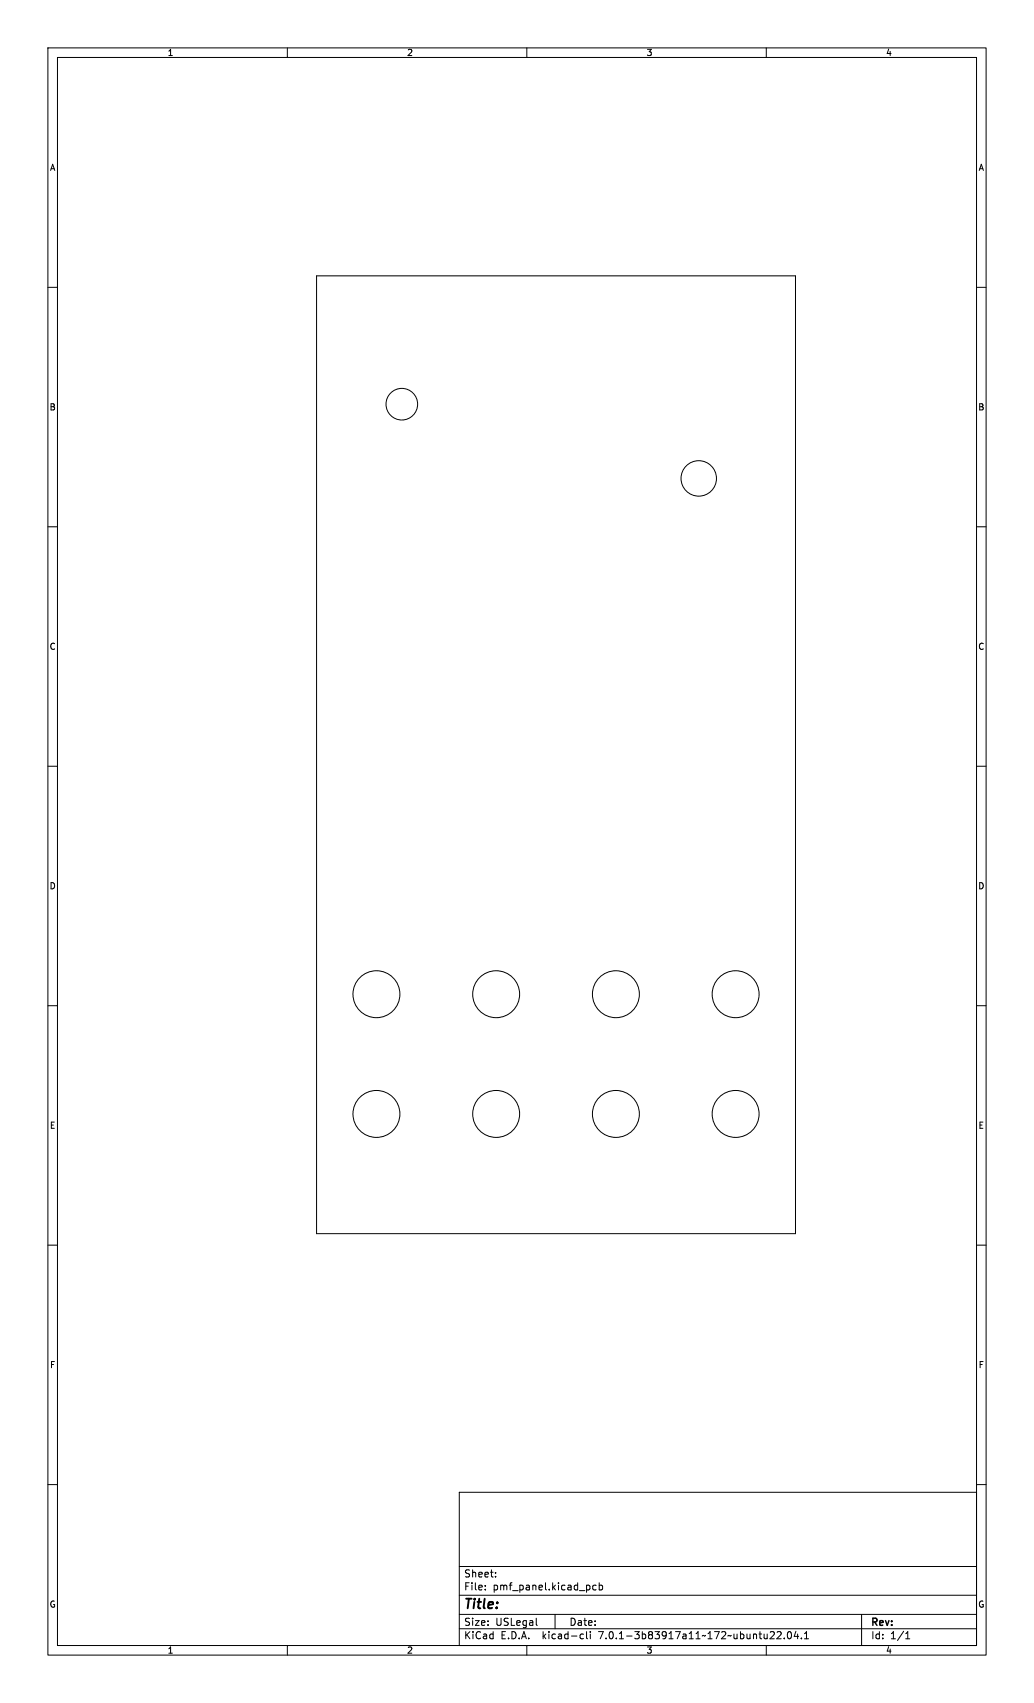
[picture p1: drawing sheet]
<svg xmlns="http://www.w3.org/2000/svg" width="216mm" height="356mm" viewBox="0 0 216 356" stroke-linecap="round" stroke-linejoin="round" font-family="sans-serif">
<defs><g id="words">
<text font-size="2.8" x="96.9" y="336.4">Title:</text>
<g font-size="2.1">
<text x="96.9" y="329.5">Sheet:</text>
<text x="96.9" y="332.2">File:</text>
<text x="102.9" y="332.2">pmf_panel.kicad_pcb</text>
<text x="96.9" y="339.6">Size:</text>
<text x="103.5" y="339.6">USLegal</text>
<text x="118.9" y="339.6">Date:</text>
<text x="181.9" y="339.8">Rev:</text>
<text x="96.9" y="342.4">KiCad</text>
<text x="104.5" y="342.4">E.D.A.</text>
<text x="113.3" y="342.4">kicad-cli</text>
<text x="125.1" y="342.4">7.0.1-3b83917a11~172~ubuntu22.04.1</text>
<text x="181.9" y="342.4">Id:</text>
<text x="185.9" y="342.4">1/1</text>
</g>
<g font-size="1.8">
<text x="35" y="11.8">1</text>
<text x="85" y="11.8">2</text>
<text x="135" y="11.8">3</text>
<text x="185" y="11.8">4</text>
<text x="10.4" y="35.8">A</text>
<text x="204.3" y="35.8">A</text>
<text x="10.3" y="85.8">B</text>
<text x="204.2" y="85.8">B</text>
<text x="10.3" y="135.8">C</text>
<text x="204.2" y="135.8">C</text>
<text x="10.3" y="185.8">D</text>
<text x="204.2" y="185.8">D</text>
<text x="10.4" y="235.8">E</text>
<text x="204.3" y="235.8">E</text>
<text x="10.4" y="285.8">F</text>
<text x="204.3" y="285.8">F</text>
<text x="10.3" y="335.8">G</text>
<text x="204.2" y="335.8">G</text>
<text x="35" y="345.4">1</text>
<text x="85" y="345.4">2</text>
<text x="135" y="345.4">3</text>
<text x="185" y="345.4">4</text>
</g>
</g></defs>
<g fill="none" stroke="#000" stroke-width=".21">
<path d="M10 10h195.9v335.6h-195.9zM12 12h191.9v331.6h-191.9zM60 10v2M110 10v2M160 10v2M10 60h2M66.1 57.6h100v200h-100zM203.9 60h2M10 110h2M203.9 110h2M10 160h2M203.9 160h2"/>
<path d="M10 210h2M203.9 210h2M10 260h2M203.9 260h2M10 310h2M95.9 311.6h108v32h-108zM203.9 310h2M95.9 337.1h108M95.9 333.1h108M95.9 327.1h108M101.3 331.9v.1M101.3 331.1v.1"/>
<path d="M103.5 329.2v.1M103.5 328.4v.1M112 339.3l.2 .1M115.9 337.1v3M124.5 331.1l-.5-.1-.2 .3 .1 .6h.6M125.1 331.1l.4-.1 .3 .3-.1 .6h-.6M125.1 330.5v1.5M179.9 337.1v6.5M60 343.6v2M95.9 340.1h108M110 343.6v2M121.4 341.2l.4 .1"/>
<path d="M121.8 342.1l-.4 .1M122.5 340.7v1.3l.2 .2M123.3 340.7v.1M123.3 341.2v1M160 343.6v2M160.8 342.2h.9M161.6 340.8v.5M162.3 340.8l.5-.1 .3 .4-.9 1.1h.9M163.8 342.1v.1M164.6 340.8l.2-.1a.8 .8 0 0 1 .5 .7 .8 .8 0 0 1-.5 .8 1 1 0 0 1-.2-1.4zM166.2 340.6l-.4 1.1h1M166.5 341.2v1"/>
<path d="M167.3 342.1v.1M168 342.2h.8M168 341.1l.4-.4v1.5M189.1 342.2h.9M189.1 341.1l.4-.4v1.5"/>
<circle cx="83.9" cy="84.4" r="3.3"/>
<circle cx="145.9" cy="99.9" r="3.7"/>
<circle cx="78.6" cy="207.6" r="4.9"/>
<circle cx="103.6" cy="207.6" r="4.9"/>
<circle cx="128.6" cy="207.6" r="4.9"/>
<circle cx="153.6" cy="207.6" r="4.9"/>
<circle cx="78.6" cy="232.6" r="4.9"/>
<circle cx="103.6" cy="232.6" r="4.9"/>
<circle cx="128.6" cy="232.6" r="4.9"/>
<circle cx="153.6" cy="232.6" r="4.9"/>
</g>
<use href="#words"/>
</svg>
